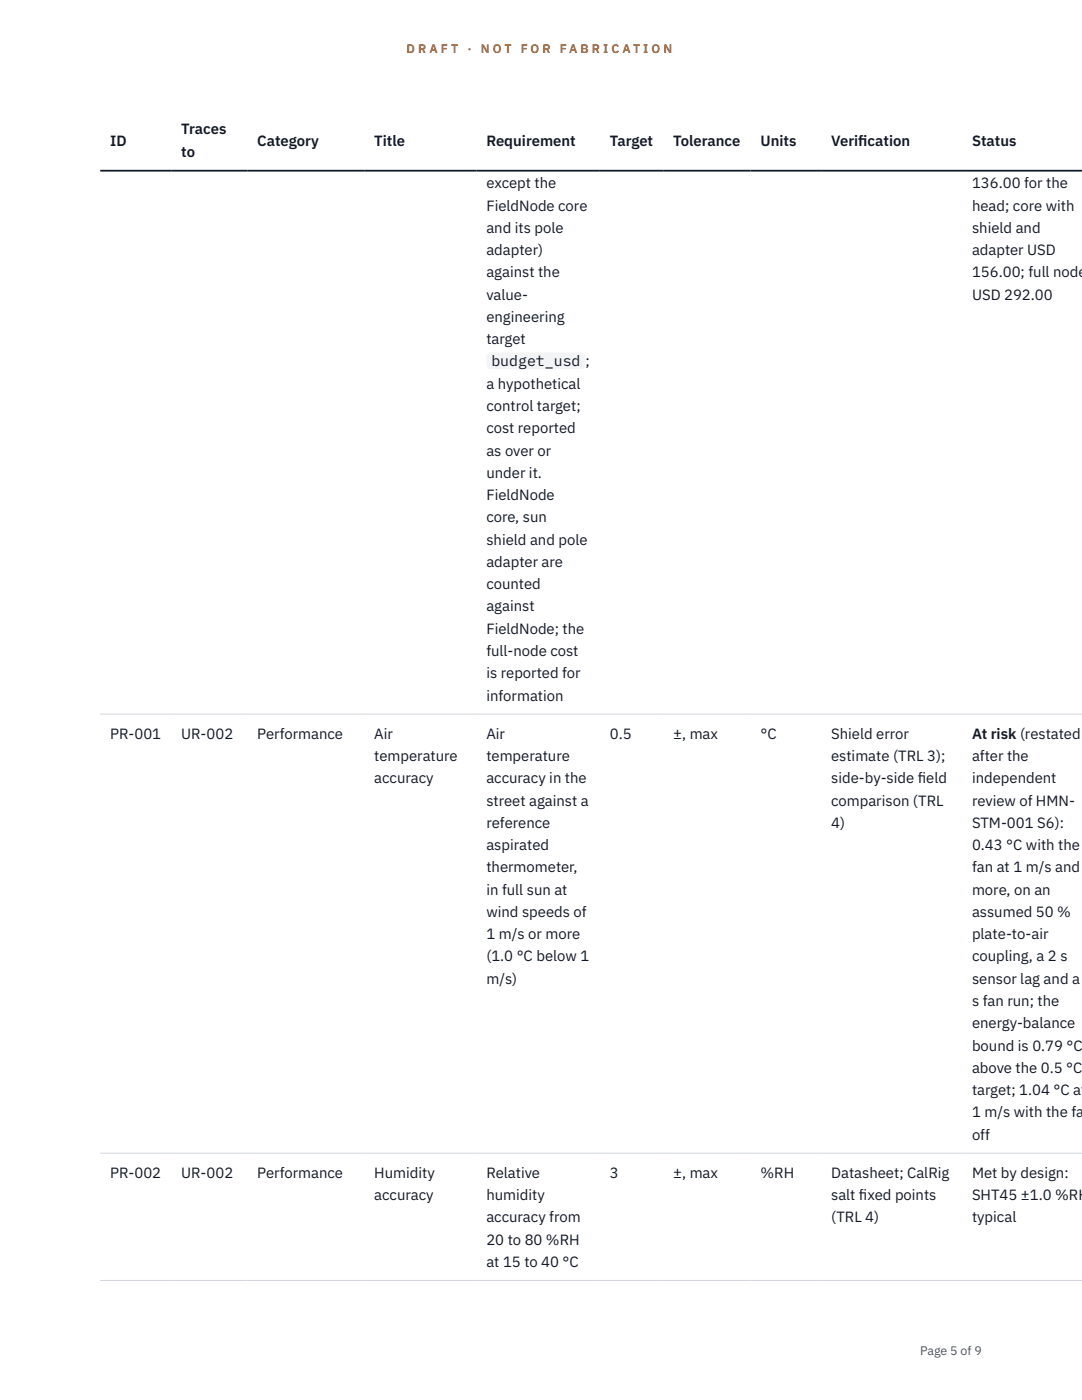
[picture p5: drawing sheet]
<svg xmlns="http://www.w3.org/2000/svg" width="216mm" height="279mm" viewBox="0 0 216 279" stroke-linecap="round" stroke-linejoin="round" font-family="sans-serif">
<defs><g id="words">
<g font-size="3" fill="#111827">
<text x="22" y="29.1">ID</text>
<text x="36.2" y="26.8">Traces</text>
<text x="51.3" y="29.1">Category</text>
<text x="74.7" y="29.1">Title</text>
<text x="97.1" y="29.1">Requirement</text>
<text x="121.7" y="29.1">Target</text>
<text x="134.3" y="29.1">Tolerance</text>
<text x="151.7" y="29.1">Units</text>
<text x="165.8" y="29.1">Verif</text>
<text x="171.3" y="29.1">ication</text>
<text x="194" y="29.1">Status</text>
<text x="36.2" y="31.3">to</text>
<text x="97.1" y="37.6">except the</text>
<text x="194" y="37.6">136.00 for the</text>
<text x="97.1" y="42">FieldNode core</text>
<text x="97.1" y="46.5">and its pole</text>
<text x="194" y="42">head; core with</text>
<text x="194" y="46.5">shield and</text>
<text x="97.1" y="50.9">adapter)</text>
<text x="194" y="50.9">adapter USD</text>
<text x="97.1" y="55.4">against the</text>
<text x="97.1" y="59.8">value-</text>
<text x="194" y="55.4">156.00; full node</text>
<text x="194" y="59.8">USD 292.00</text>
<text x="97.1" y="64.2">engineering</text>
<text x="97.1" y="68.7">target</text>
<text x="97.1" y="77.6">a hypothetical</text>
<text x="98.1" y="73.1">budget_usd ;</text>
<text x="97.1" y="82">control target;</text>
<text x="97.1" y="86.5">cost reported</text>
<text x="97.1" y="90.9">as over or</text>
<text x="97.1" y="95.4">under it.</text>
<text x="97.1" y="99.8">FieldNode</text>
<text x="97.1" y="104.3">core, sun</text>
<text x="97.1" y="108.7">shield and pole</text>
<text x="97.1" y="113.1">adapter are</text>
<text x="97.1" y="117.6">counted</text>
<text x="97.1" y="122">against</text>
<text x="97.1" y="126.5">FieldNode; the</text>
<text x="97.1" y="130.9">full-node cost</text>
<text x="97.1" y="135.4">is reported for</text>
<text x="97.1" y="139.8">information</text>
<text x="22" y="147.4">PR-001</text>
<text x="36.2" y="147.4">UR-002</text>
<text x="51.3" y="147.4">Performance</text>
<text x="74.7" y="147.4">Air</text>
<text x="97.1" y="147.4">Air</text>
<text x="121.7" y="147.4">0.5</text>
<text x="134.3" y="147.4">±, max</text>
<text x="151.7" y="147.4">°C</text>
<text x="165.8" y="147.4">Shield error</text>
<text x="194" y="147.4">At risk (restated</text>
<text x="74.7" y="151.9">temperature</text>
<text x="97.1" y="151.9">temperature</text>
<text x="165.8" y="151.9">estimate (TRL 3);</text>
<text x="194" y="151.9">after the</text>
<text x="74.7" y="156.3">accuracy</text>
<text x="97.1" y="156.3">accuracy in the</text>
<text x="97.1" y="160.8">street against a</text>
<text x="165.8" y="156.3">side-by-side f</text>
<text x="165.8" y="160.8">comparison (TRL</text>
<text x="183.1" y="156.3">ield</text>
<text x="194" y="156.3">independent</text>
<text x="194" y="160.8">review of HMN-</text>
<text x="97.1" y="165.2">reference</text>
<text x="165.8" y="165.2">4)</text>
<text x="194" y="165.2">STM-001 S6):</text>
<text x="97.1" y="169.7">aspirated</text>
<text x="194" y="169.7">0.43 °C with the</text>
<text x="97.1" y="174.1">thermometer,</text>
<text x="97.1" y="178.5">in full sun at</text>
<text x="194" y="174.1">fan at 1 m/s and</text>
<text x="194" y="178.5">more, on an</text>
<text x="97.1" y="183">wind speeds of</text>
<text x="194" y="183">assumed 50 %</text>
<text x="97.1" y="187.4">1 m/s or more</text>
<text x="97.1" y="191.9">(1.0 °C below 1</text>
<text x="194" y="187.4">plate-to-air</text>
<text x="194" y="191.9">coupling, a 2 s</text>
<text x="97.1" y="196.3">m/s)</text>
<text x="194" y="196.3">sensor lag and a 6</text>
<text x="194" y="200.8">s fan run; the</text>
<text x="194" y="205.2">energy-balance</text>
<text x="194" y="209.7">bound is 0.79 °C,</text>
<text x="194" y="214.1">above the 0.5 °C</text>
<text x="194" y="218.6">target; 1.04 °C at</text>
<text x="194" y="223">1 m/s with the fan</text>
<text x="194" y="227.4">off</text>
<text x="22" y="235.1">PR-002</text>
<text x="36.2" y="235.1">UR-002</text>
<text x="51.3" y="235.1">Performance</text>
<text x="74.7" y="235.1">Humidity</text>
<text x="74.7" y="239.5">accuracy</text>
<text x="97.1" y="235.1">Relative</text>
<text x="97.1" y="239.5">humidity</text>
<text x="121.7" y="235.1">3</text>
<text x="134.3" y="235.1">±, max</text>
<text x="151.7" y="235.1">%RH</text>
<text x="165.8" y="235.1">Datasheet; CalRig</text>
<text x="165.8" y="239.5">salt f</text>
<text x="171.4" y="239.5">ixed points</text>
<text x="194" y="235.1">Met by design:</text>
<text x="194" y="239.5">SHT45 ±1.0 %RH</text>
<text x="97.1" y="244">accuracy from</text>
<text x="165.8" y="244">(TRL 4)</text>
<text x="194" y="244">typical</text>
<text x="97.1" y="248.4">20 to 80 %RH</text>
<text x="97.1" y="252.8">at 15 to 40 °C</text>
</g>
<g font-size="2.5" fill="#b45309">
<text x="81.1" y="10.5">D R A F T</text>
<text x="93.3" y="10.5">·</text>
<text x="95.9" y="10.5">N O T</text>
<text x="103.9" y="10.5">F O R</text>
<text x="111.7" y="10.5">F A B R I C A T I O N</text>
</g>
<text font-size="2.5" fill="#4b5563" x="183.6" y="270.3">Page 5 of 9</text>
</g></defs>
<path d="M20 142.5h195.9M20 230.1h195.9M20 255.5h195.9" fill="none" stroke="#d1d5db" stroke-width=".2"/>
<path d="M20 34.1h195.9" fill="none" stroke="#111827" stroke-width=".35"/>
<path d="M97.1 70.3h19.7v3.4h-19.7z" fill="#f3f4f6"/>
<use href="#words"/>
</svg>
